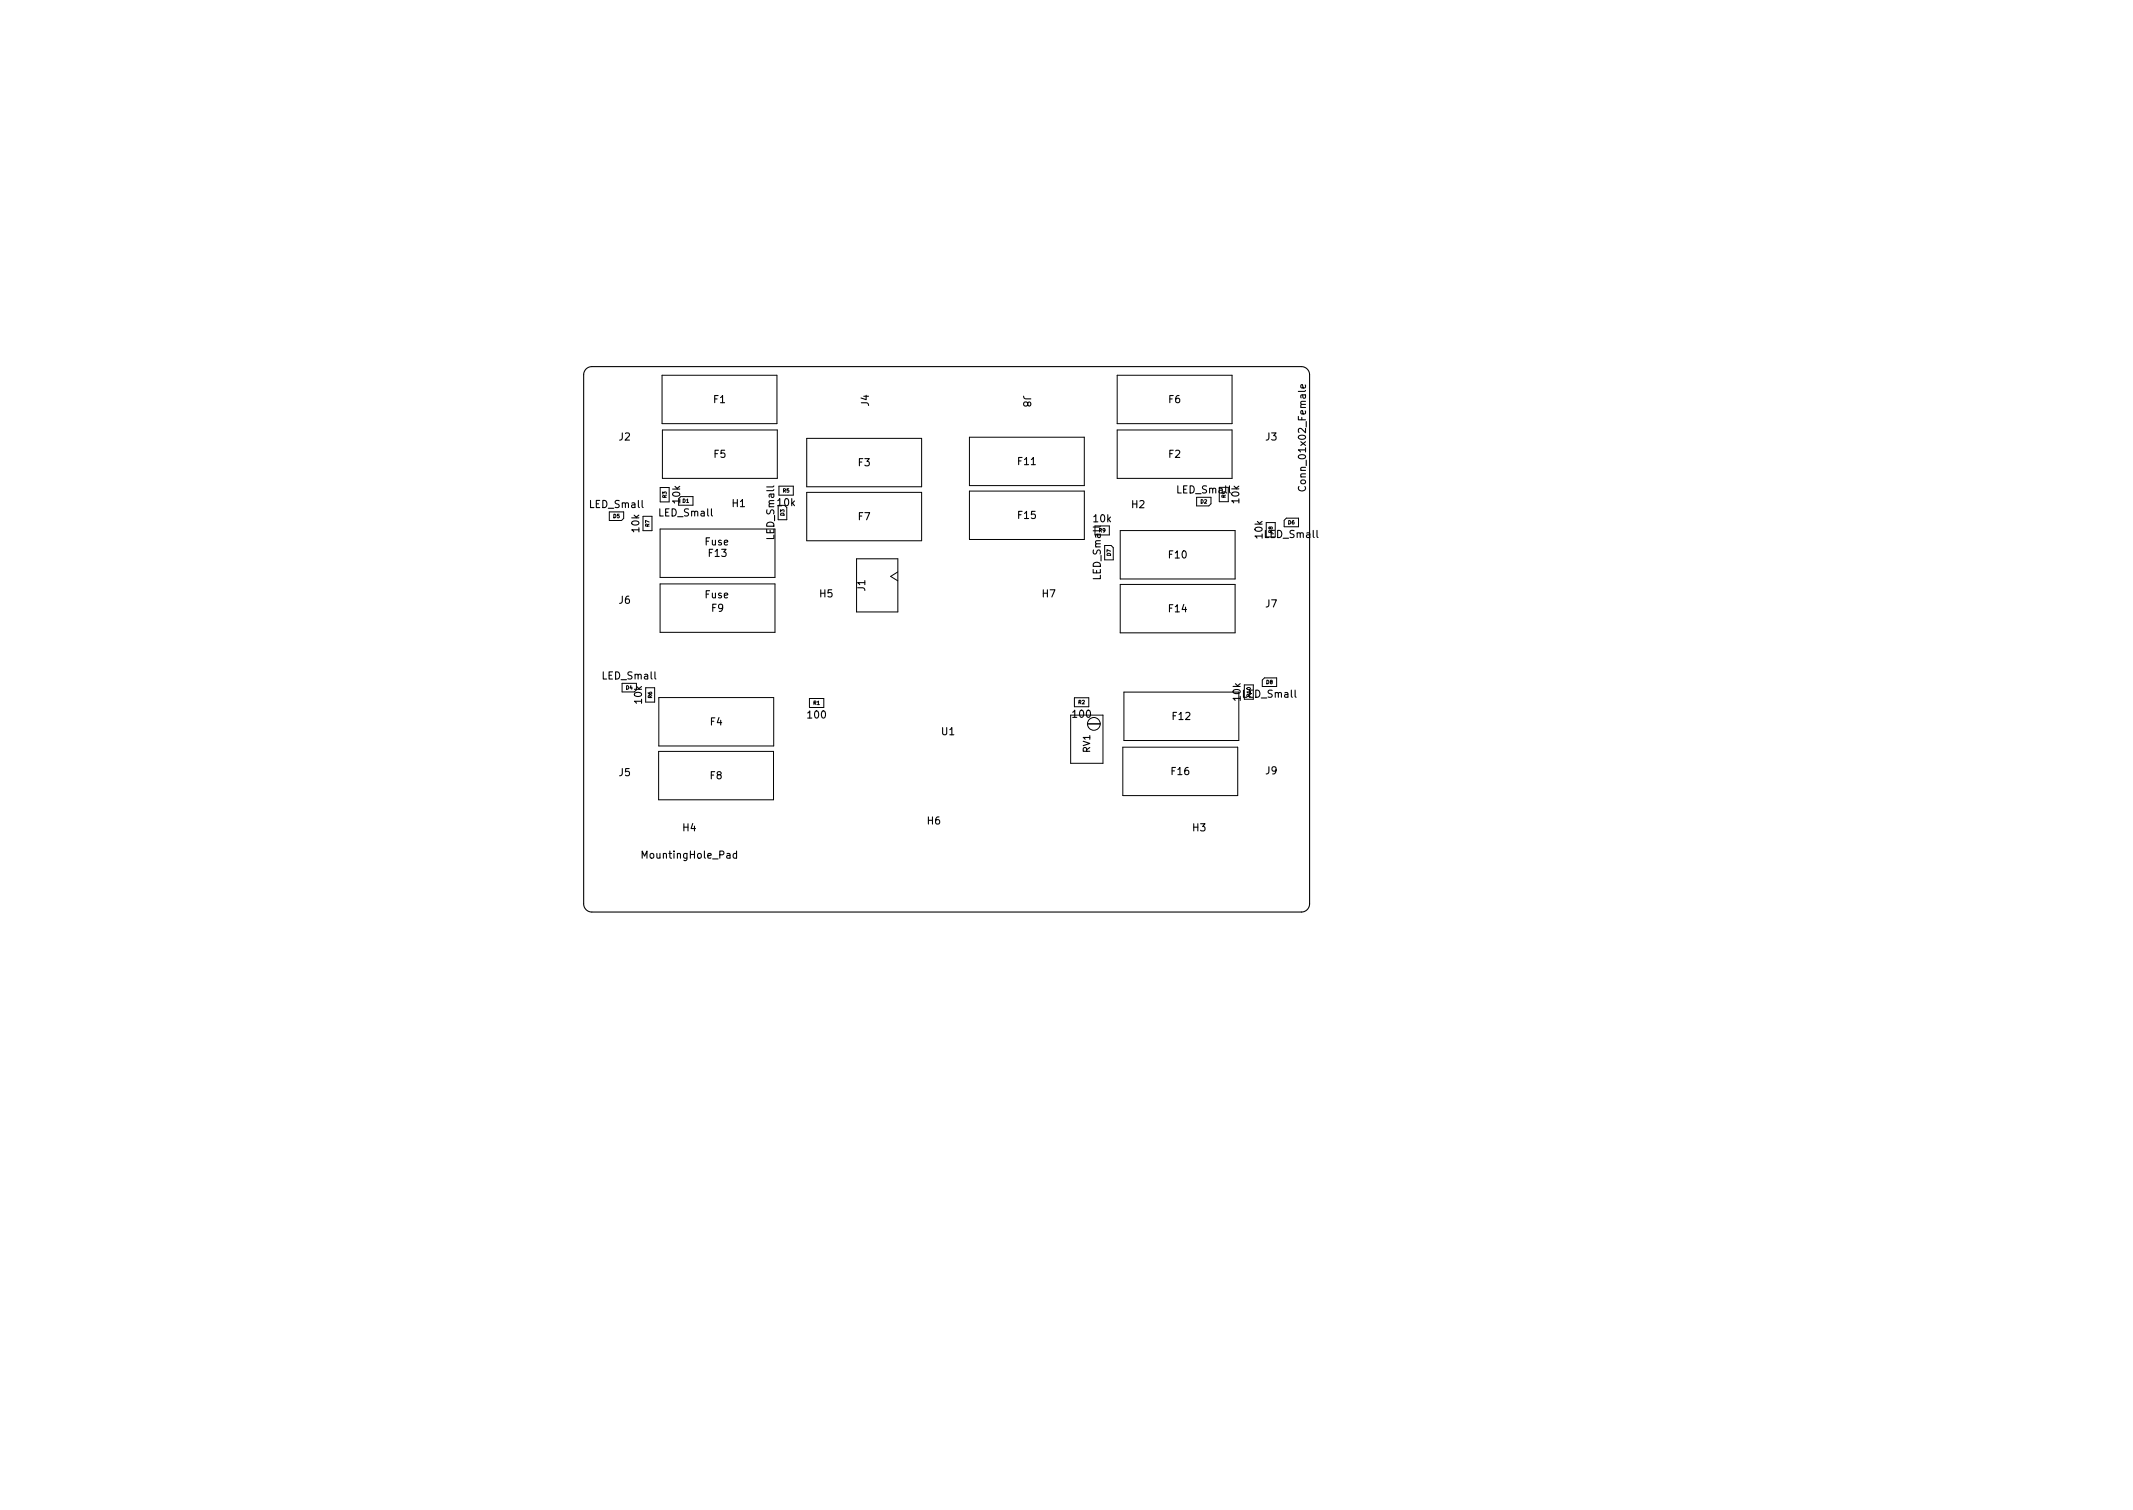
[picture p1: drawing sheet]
<svg xmlns="http://www.w3.org/2000/svg" width="297mm" height="210mm" viewBox="0 0 297 210" stroke-linecap="round" stroke-linejoin="round" font-family="sans-serif">
<defs><g id="words">
<g font-size="1.4">
<text x="99.4" y="56.1">F1</text>
<text x="121" y="56.5" transform="rotate(-90 121 56.5)">J4</text>
<text x="142.5" y="55.1" transform="rotate(90 142.5 55.1)">J8</text>
<text x="162.8" y="56.1">F6</text>
<text x="86.2" y="61.3">J2</text>
<text x="99.4" y="63.7">F5</text>
<text x="119.5" y="64.9">F3</text>
<text x="141.8" y="64.7">F11</text>
<text x="162.8" y="63.7">F2</text>
<text x="176.3" y="61.3">J3</text>
<text x="82.2" y="70.7">LED_Small</text>
<text x="91.9" y="71.9">LED_Small</text>
<text x="94.7" y="70" transform="rotate(-90 94.7 70)">10k</text>
<text x="102" y="70.6">H1</text>
<text x="108.3" y="70.5">10k</text>
<text x="157.6" y="70.7">H2</text>
<text x="164" y="68.7">LED_Small</text>
<text x="172.6" y="70" transform="rotate(-90 172.6 70)">10k</text>
<text x="181.9" y="67.8" transform="rotate(-90 181.9 67.8)">Conn_01x02_Female</text>
<text x="89" y="74.1" transform="rotate(-90 89 74.1)">10k</text>
<text x="98.2" y="75.9">Fuse</text>
<text x="98.7" y="77.5">F13</text>
<text x="107.8" y="75" transform="rotate(-90 107.8 75)">LED_Small</text>
<text x="119.5" y="72.4">F7</text>
<text x="141.8" y="72.2">F15</text>
<text x="152.3" y="72.7">10k</text>
<text x="162.8" y="77.7">F10</text>
<text x="175.8" y="74.9" transform="rotate(-90 175.8 74.9)">10k</text>
<text x="176.2" y="74.9">LED_Small</text>
<text x="98.2" y="83.3">Fuse</text>
<text x="114.2" y="83.2">H5</text>
<text x="120.5" y="82.3" transform="rotate(-90 120.5 82.3)">J1</text>
<text x="145.2" y="83.2">H7</text>
<text x="153.3" y="80.6" transform="rotate(-90 153.3 80.6)">LED_Small</text>
<text x="86.2" y="84.1">J6</text>
<text x="99.1" y="85.2">F9</text>
<text x="162.8" y="85.2">F14</text>
<text x="176.3" y="84.6">J7</text>
<text x="84" y="94.6">LED_Small</text>
<text x="89.4" y="97.9" transform="rotate(-90 89.4 97.9)">10k</text>
<text x="98.9" y="101">F4</text>
<text x="112.6" y="100">100</text>
<text x="149.5" y="99.9">100</text>
<text x="163.3" y="100.2">F12</text>
<text x="172.8" y="97.5" transform="rotate(-90 172.8 97.5)">10k</text>
<text x="173.1" y="97.1">LED_Small</text>
<text x="131.1" y="102.4">U1</text>
<text x="163.2" y="107.9">F16</text>
<text x="176.3" y="107.8">J9</text>
<text x="86.2" y="108.1">J5</text>
<text x="98.9" y="108.5">F8</text>
<text x="89.7" y="119.5">MountingHole_Pad</text>
<text x="95.1" y="115.7">H4</text>
<text x="129.2" y="114.8">H6</text>
<text x="166.1" y="115.7">H3</text>
</g>
<text font-size="1.3" x="151.8" y="104.8" transform="rotate(-90 151.8 104.8)">RV1</text>
<g font-size=".7">
<text x="92.8" y="69.3" transform="rotate(-90 92.8 69.3)">R3</text>
<text x="95.1" y="70">D1</text>
<text x="109" y="68.6">R5</text>
<text x="109.2" y="71.8" transform="rotate(-90 109.2 71.8)">D3</text>
<text x="167.2" y="70.1">D2</text>
<text x="170.7" y="69.3" transform="rotate(-90 170.7 69.3)">R4</text>
<text x="85.4" y="72.1">D5</text>
<text x="90.4" y="73.3" transform="rotate(-90 90.4 73.3)">R7</text>
<text x="153" y="74.1">R9</text>
<text x="154.7" y="77.4" transform="rotate(-90 154.7 77.4)">D7</text>
<text x="177.2" y="74.2" transform="rotate(-90 177.2 74.2)">R8</text>
<text x="179.4" y="73">D6</text>
<text x="87.2" y="96">D4</text>
<text x="176.3" y="95.2">D8</text>
<text x="90.8" y="97.2" transform="rotate(-90 90.8 97.2)">R6</text>
<text x="113.3" y="98.1">R1</text>
<text x="150.2" y="98">R2</text>
<text x="174.2" y="97" transform="rotate(-90 174.2 97)">R10</text>
</g>
</g></defs>
<path d="M81.6 51.4l.4-.3 .4-.1h98.8a1.14 1.14 0 0 1 1.2 1.2v73.7a1.14 1.14 0 0 1-1.2 1.1h-98.8a1.14 1.14 0 0 1-1.1-1.1v-73.7v-.4zM181.8 53.6v.3l-.1 .1h-.5v-.4l.2-.1 .1 .5M180.9 67.7a.47 .47 0 0 0 .3 .7 .47 .47 0 0 0 .6-.5l-.1-.2" fill="none" stroke="#000" stroke-width=".15"/>
<g fill="none" stroke="#000" stroke-width=".14">
<path d="M92.2 52.3h16v6.7h-16zM92.2 59.9h16v6.7h-16zM155.6 59.9h16v6.7h-16zM155.6 52.3h16v6.7h-16zM84.9 71.3v1.2h1.7l.3-.3v-.9M89.5 71.9h1.3v2h-1.3zM91.9 73.7h16v6.7h-16zM91.9 67.9h1.3v2h-1.3zM94.8 69.1h1.7v1.2h-2M108.5 67.7h2v1.2h-2M109.6 70.7v1.7h-1.2M112.3 61h16v6.8h-16z"/>
<path d="M112.3 68.6h16v6.7h-16zM119.3 77.8h5.7v7.4h-5.7zM125 79.6l-1 .7 1 .6M135 60.9h16v6.7h-16zM135 68.4h16v6.7h-16zM152.5 73.2h2v1.3h-2M153.8 76h.9l.3 .3v1.7h-1.2M156 73.9h16v6.7h-16zM166.6 69.2v1.2h1.7l.3-.3v-.9M169.8 67.9v2h1.2v-2M176.3 74.8v-2h1.3v2M178.8 72.4l.3-.3h1.7v1.2h-2z"/>
<path d="M86.6 95.1v1.2h1.7M89.9 95.8h1.3v2h-1.3zM91.7 97.1h16v6.8h-16zM91.9 81.3h16v6.7h-16zM112.7 97.3h2v1.2h-2zM149.1 99.6h4.5v6.7h-4.5zM149.6 97.2h2v1.2h-2zM156 81.4h16v6.7h-16zM156.5 96.4h16v6.7h-16zM173.3 97.4v-2h1.2v2M175.8 94.7l.3-.3h1.7v1.2h-2zM91.7 104.6h16v6.8h-16z"/>
<path d="M151.4 100.8h1.8M156.4 104h16v6.8h-16z"/>
<circle cx="152.3" cy="100.8" r=".89"/>
</g>
<use href="#words"/>
</svg>
